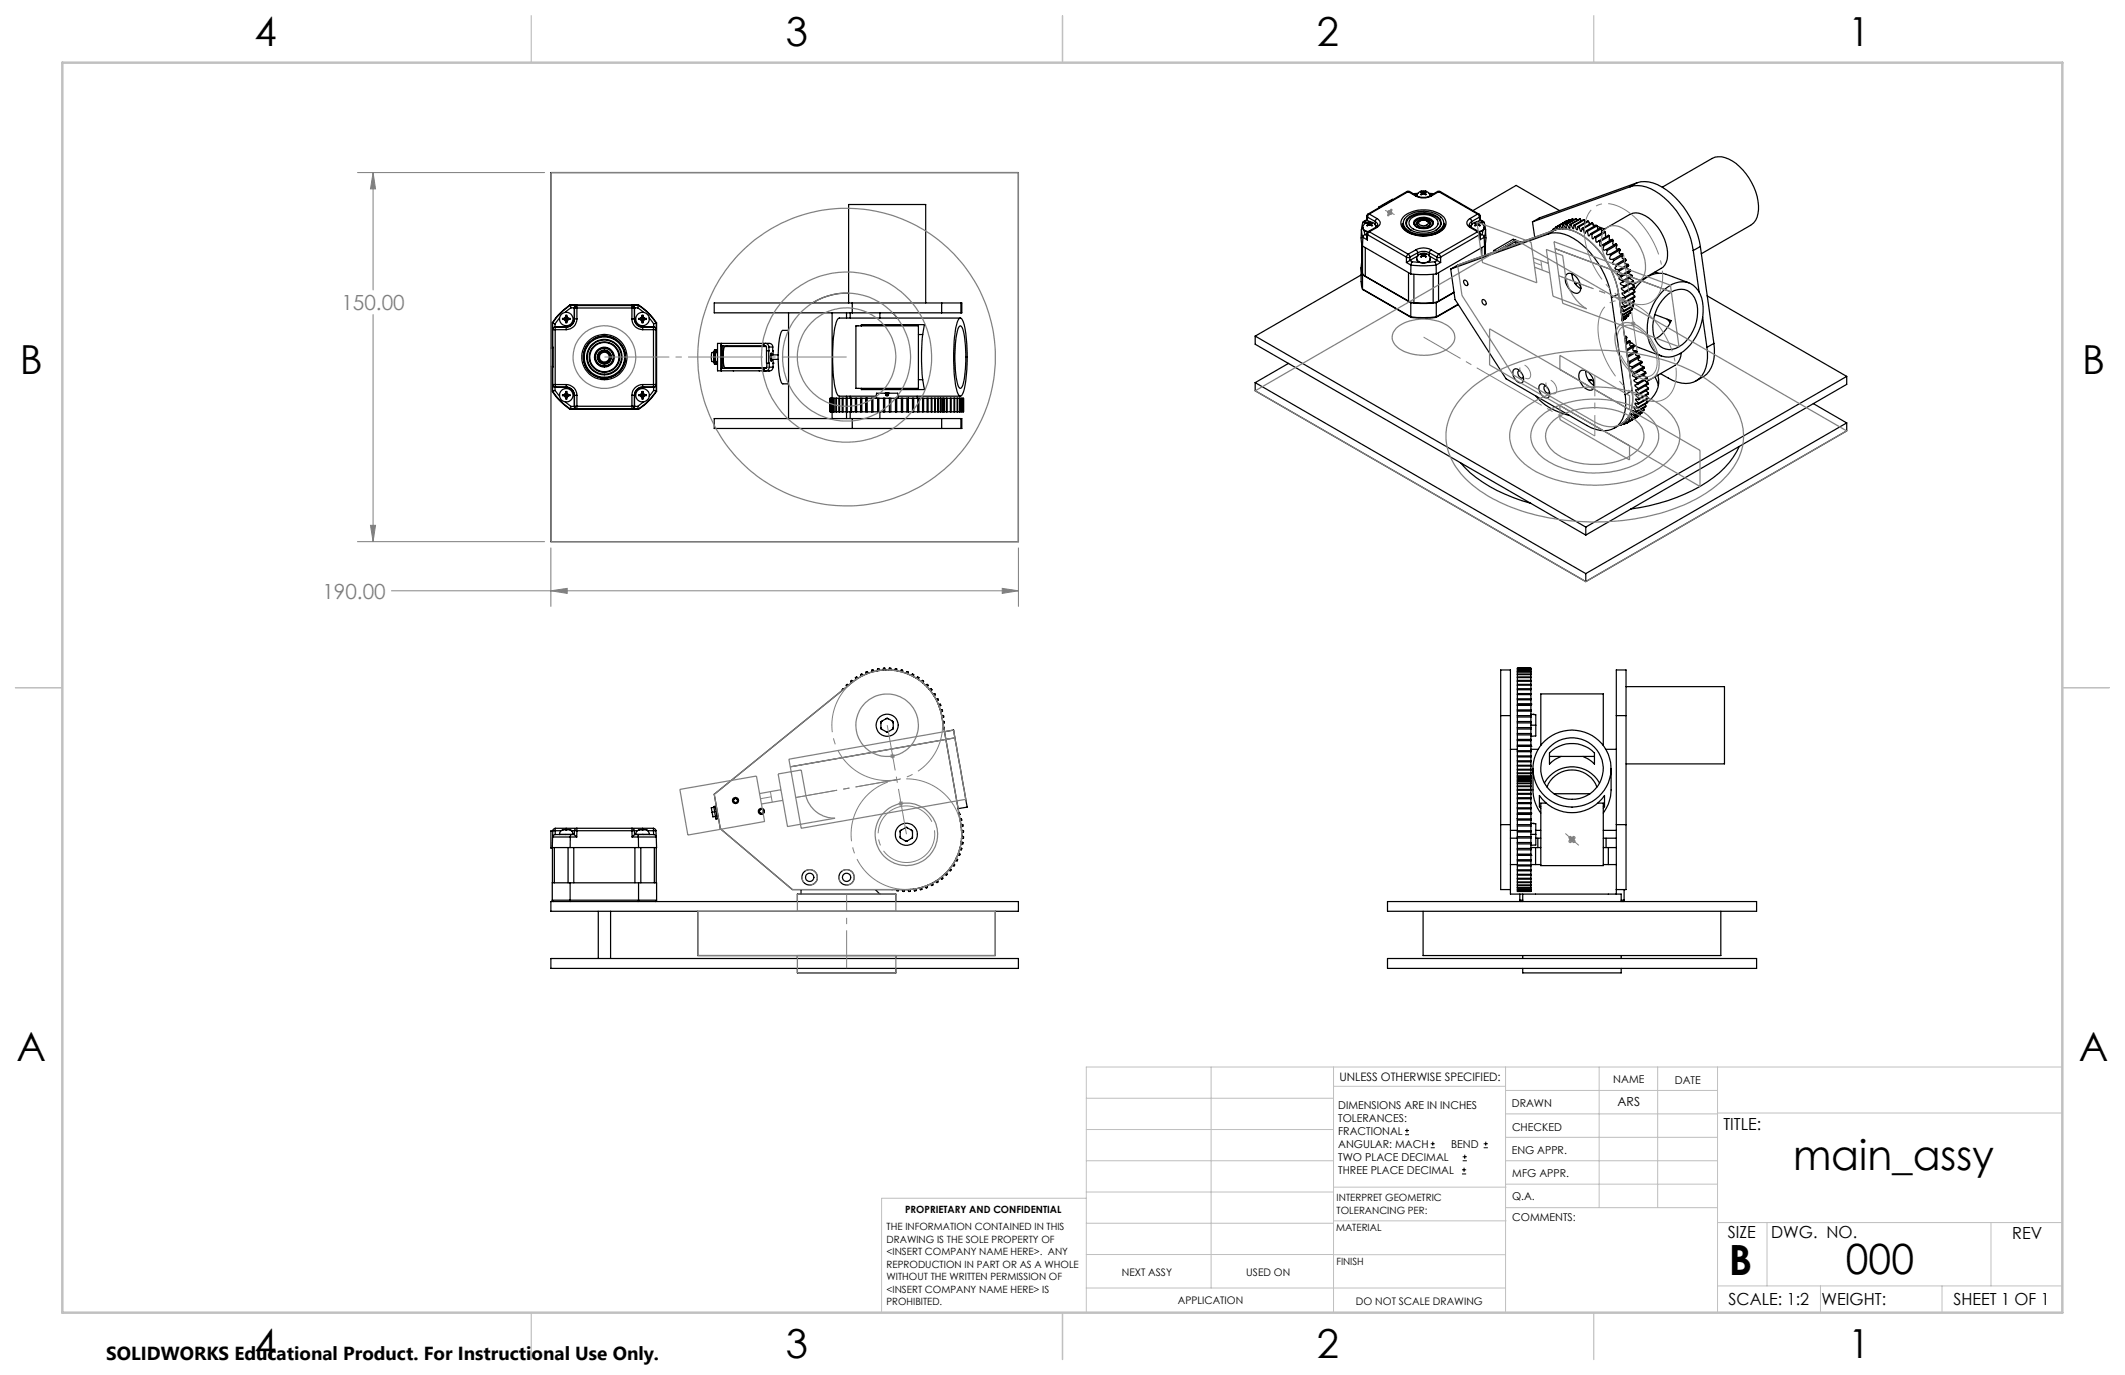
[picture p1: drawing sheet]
<svg xmlns="http://www.w3.org/2000/svg" width="432mm" height="279mm" viewBox="0 0 432 279" stroke-linecap="round" stroke-linejoin="round" font-family="sans-serif">
<defs><g id="words">
<g font-size="8.5">
<text x="364.3" y="237.7">main_assy</text>
<text x="351.3" y="259">B</text>
<text x="375.1" y="258.9">000</text>
</g>
<g font-size="8.1">
<text x="51.7" y="9.3">4</text>
<text x="159.7" y="9.3">3</text>
<text x="267.6" y="9.3">2</text>
<text x="375.6" y="9.3">1</text>
<text x="4" y="76">B</text>
<text x="423.1" y="76">B</text>
<text x="3.3" y="215.7">A</text>
<text x="422.4" y="215.7">A</text>
<text x="51.7" y="276">4</text>
<text x="159.7" y="276">3</text>
<text x="267.6" y="276">2</text>
<text x="375.6" y="276">1</text>
</g>
<g font-size="4.2" fill="#808080">
<text x="69.4" y="63">150.00</text>
<text x="65.5" y="121.6">190.00</text>
</g>
<text font-size="3.8" x="21.6" y="276.3">SOLIDWORKS Educational Product. For Instructional Use Only.</text>
<g font-size="3.4">
<text x="350.2" y="229.5">TITLE:</text>
<text x="351.1" y="251.6">SIZE</text>
<text x="359.9" y="251.6">DWG. NO.</text>
<text x="408.9" y="251.7">REV</text>
<text x="351.2" y="265.2">SCALE: 1:2</text>
<text x="370.1" y="265.3">WEIGHT:</text>
<text x="396.9" y="265.2">SHEET 1 OF 1</text>
</g>
<text font-size="2.5" x="328.7" y="224.8">ARS</text>
<text font-size="2.4" x="272.2" y="219.7">UNLESS OTHERWISE SPECIFIED:</text>
<g font-size="2.2">
<text x="327.8" y="220.1">NAME</text>
<text x="340.3" y="220.2">DATE</text>
<text x="271.9" y="225.3">DIMENSIONS ARE IN INCHES</text>
<text x="271.9" y="227.9">TOLERANCES:</text>
<text x="307.2" y="224.9">DRAWN</text>
<text x="271.9" y="230.6">FRACTIONAL</text>
<text x="271.9" y="233.2">ANGULAR: MACH</text>
<text x="294.9" y="233.2">BEND</text>
<text x="307.3" y="229.8">CHECKED</text>
<text x="271.9" y="235.9">TWO PLACE DECIMAL</text>
<text x="271.9" y="238.5">THREE PLACE DECIMAL</text>
<text x="307.2" y="234.5">ENG APPR.</text>
<text x="307.3" y="239.2">MFG APPR.</text>
<text x="307.3" y="243.9">Q.A.</text>
<text x="307.3" y="248.1">COMMENTS:</text>
</g>
<g font-size="2.1">
<text x="227.9" y="259.2">NEXT ASSY</text>
<text x="253.3" y="259.2">USED ON</text>
<text x="239.3" y="265">APPLICATION</text>
<text x="275.5" y="265.1">DO NOT SCALE DRAWING</text>
</g>
<g font-size="2">
<text x="271.6" y="244.1">INTERPRET GEOMETRIC</text>
<text x="180.2" y="250">THE INFORMATION CONTAINED IN THIS</text>
<text x="183.9" y="246.4">PROPRIETARY AND CONFIDENTIAL</text>
<text x="271.5" y="250.2">MATERIAL</text>
<text x="271.6" y="246.6">TOLERANCING PER:</text>
<text x="180.2" y="252.5">DRAWING IS THE SOLE PROPERTY OF</text>
<text x="180.2" y="255.1">&lt;INSERT COMPANY NAME HERE&gt;. ANY</text>
<text x="180.2" y="257.6">REPRODUCTION IN PART OR AS A WHOLE</text>
<text x="271.5" y="257">FINISH</text>
<text x="180.2" y="260.1">WITHOUT THE WRITTEN PERMISSION OF</text>
<text x="180.2" y="262.6">&lt;INSERT COMPANY NAME HERE&gt; IS</text>
<text x="180.2" y="265.2">PROHIBITED.</text>
</g>
</g></defs>
<g fill="none" stroke="#000" stroke-width=".25">
<path d="M111.9 35.1h95v75h-95zM285.9 38.9h.5M285.9 38.9h.2M285.9 38.9l-7.9 4.6M286.1 38.9l-7.9 4.6M286.1 38.9l1.6 1M286.4 38.9h-.3M286.4 38.9l1.6 .9M287.7 39.9a3.5 3.5 0 0 0 3.1 0M287.9 39.8a1.41 1.41 0 0 1 1.4-1 1.41 1.41 0 0 1 1.3 1M288 39.8l1.1 .3 .9-.1 .5-.2M288 39.8l-.3 .1"/>
<path d="M288 39.4h-.7M288.1 39.3l-.9 .1M288.8 38.9l.2 .1M288.8 38.9l-.2 .1 .3 .1M288.8 38.9v.1M288.9 39.1v.2M288.9 39.3l-.3 .2 .2 .1 .2-.2M288.9 39.1l.2 .1M289 39h.5M289 39.4h.5M289 39l.2 .1M289.1 39.2l-.2 .1"/>
<path d="M289.1 39.2v.2M289.2 39.3l.3 .1M289.2 39.3l-.2 .1M289.2 39.1v.2M289.4 39.2v.2M289.4 39.2l.2 .1M289.5 39l-.3 .1M289.6 39.3l.2 .2-.1 .1-.2-.2M289.6 39.1v.2M289.6 39.1l-.2 .1M289.7 38.9l.1 .1-.2 .1M289.7 38.9l-.2 .1"/>
<path d="M289.7 38.9v.1M290.4 39.3l.9 .1M290.5 39.4h.7M290.5 39.8l.3 .1M292.1 38.9h.5M292.1 38.9h.2M292.1 38.9l-1.6 .9M292.3 38.9l-1.5 1M292.3 38.9l7.9 4.6M292.6 38.9h-.3M292.6 38.9l7.9 4.6M331.2 38a6.5 6.5 0 0 1 6.1 1.4 18.3 18.3 0 0 1 6.8 11.5"/>
<path d="M331.2 38l-19.8 7.1M332.6 37.1a6.5 6.5 0 0 1 6.1 1.5 18.3 18.3 0 0 1 6.8 11.5M332.6 37.1l-1.4 .9M332.6 37.1l-19.8 7.2-1.4 .8M337.8 38l10.1-5.8a3.9 3.9 0 0 1 4.1 .5 11.8 11.8 0 0 1 5.2 10.7 3.2 3.2 0 0 1-1.5 2.4l-10 5.8M172.4 59.6a13.1 13.1 0 0 0-7.3 2M276.6 54.4v2.8l.3 1.5M276.6 55.9l-21.5 12.4M276.7 53.4l-.1 1 .3 1.4M276.7 49.5v4.9l.2 1.1M276.9 58.7l9.8 5.8v-.1M276.9 55.5l.5 .6"/>
<path d="M276.9 55.8l9.8 5.7M276.9 58.7l9.8 5.7M276.9 50v5.5M276.9 55.8v2.9M276.9 50l9.8 5.7M276.9 45.2l-.2 1.4M276.9 46.3v.1a.93 .93 0 0 0 1.1 .7M276.9 48.2l-.3-1.6v1.9l.3 1.5M276.9 46.3a.93 .93 0 0 0 1.1 .8M276.9 48.2v1.8M276.9 48.2l.9 .6M277.2 46.8l.2 .9"/>
<path d="M277.4 47.7l-.3 .1-.2 .4M277.4 45l-.5 .2M277.4 45l-.2 .4M277.4 47.7l.3 .2M277.4 56.1l8.8 5.1M277.4 50.3v5.8M277.7 44.7h.1M277.7 44.7l-.6 .3M277.7 47.5v.9l.1 .4M277.7 47.5l.2 .2M277.7 43.9l.2 .2M277.7 43.9v.8"/>
<path d="M277.8 45.2l.3 .1M277.8 45.2l-.1 .1 .3 .1M277.8 44.7v.1M277.8 45.2v.1M277.8 44.7l-.4 .3M277.8 44.8l.7 .3M277.9 47.7l-.1 1.1M277.9 47.7l7.9 4.5M277.9 44.1l1.6 .9M277.9 44.1l-.1 .7M278 45.4v.2M278 45.6l-.3 .2 .1 .1 .3-.2"/>
<path d="M278 45.4l.2 .1M278 47.1l-.3 .4M278 43.5l-.3 .4M278 47.1h.2M278 43.5h.2M278.1 45.7h.4M278.1 45.3h.4M278.1 45.3l.2 .1M278.2 45.5l-.2 .1M278.2 45.5v.2M278.2 47.1l-.3 .6M278.2 43.5l-.3 .6"/>
<path d="M278.2 47.1l7.9 4.5M278.2 43.5l1.6 .9M278.3 45.6l.2 .1M278.3 45.6l-.2 .1M278.3 45.4v.2M278.4 45.5v.2M278.4 45.5l.3 .1M278.5 45.3l-.2 .1M278.7 45.6l.2 .2-.1 .1-.3-.2M278.7 45.4v.2M278.7 45.4l-.3 .1M278.8 45.2l.1 .1-.2 .1"/>
<path d="M278.8 45.2l-.3 .1M278.8 45.2v.1M279.5 45l-.1 .7 .4 .3M279.5 45l.3 .3 .2 .4M279.6 46.2h.2M279.6 46.2l-1.6 .9M279.6 46.1a1.39 1.39 0 0 0-1.4-1 1.39 1.39 0 0 0-1.3 1.2M279.8 44.4a.95 .95 0 0 1 .7 .9 .95 .95 0 0 1-.7 .9M279.8 44.4l-.3 .6M279.8 46.2l-1.6 .9M279.9 45.7l-.3 .5M280.2 42.1v.1"/>
<path d="M280.2 42.1h.2M283 40.6l-.1-.1-2.7 1.6M285 45.5a2.47 2.47 0 0 0 2.1 2.1 6.2 6.2 0 0 0 6.1-1.1l.2-.4 .1-.6v.1M285 45.9v-.5a2.46 2.46 0 0 0 1.9 2 6.2 6.2 0 0 0 6-.8l.4-.4 .2-.8v.5M285.1 44.2a6.5 6.5 0 0 1 8.3 0 1.92 1.92 0 0 1-.9 3 6.7 6.7 0 0 1-7.4-.8 1.66 1.66 0 0 1 0-2.2zM285.7 44.2a5.7 5.7 0 0 1 7.3 .1 1.61 1.61 0 0 1-.6 2.5 6.2 6.2 0 0 1-6.5-.2 1.55 1.55 0 0 1-.2-2.4zM285.8 52.2l.3 .2 .4-.2M285.8 53.3l.9 .6M285.8 52.2v1.1M286.1 51.6l.4 .6M286.1 51.6l-.3 .6M286.2 55.4v5.8"/>
<path d="M286.3 44.1a5.1 5.1 0 0 1 6.3 .5l.1 .1a1.42 1.42 0 0 1-.8 2 5.5 5.5 0 0 1-5.7-.2 1.43 1.43 0 0 1 .1-2.4zM286.5 52.9h.1M286.5 52.9l-.7 .4M286.5 52.9l.4 .3M286.5 52.2v.7M286.7 55.7l1.9 .1 3.3-.1M286.7 53.9l1.9 .1 3.2-.1M286.7 53.9v1.8M286.7 44.4a4.2 4.2 0 0 1 5.4 .3 1.45 1.45 0 0 1-1.3 2 4 4 0 0 1-4.3-.8 1.16 1.16 0 0 1 .2-1.5zM286.8 46.8a1.51 1.51 0 0 1-1-1.5 1.51 1.51 0 0 1 1.1-1.4 5.1 5.1 0 0 1 5.4 .6 1.45 1.45 0 0 1-.6 2.3M286.9 53.2l-.2 .7M286.9 53.2l1.5 .1"/>
<path d="M287.3 55.7v5.8M287.4 44.8a2.71 2.71 0 0 1 3.8 .1 1.21 1.21 0 0 1-1.3 1.5 2.15 2.15 0 0 1-2.7-1.1zM287.4 45.4v.3M287.7 50.8a3.2 3.2 0 0 1 3.1 0M287.7 50.8l.4 .6M287.7 50.8l-1.6 .8M287.8 44.7a2.5 2.5 0 0 1 3.2 .4 1.29 1.29 0 0 1-1.6 1.3 1.56 1.56 0 0 1-2-1.1zM287.9 52.6a1.39 1.39 0 0 1 1.4-1.2 1.39 1.39 0 0 1 1.3 1.2M287.9 52.6a1.62 1.62 0 0 0 2.6 .3l.1-.2a1.62 1.62 0 0 1-2.6 .3zM287.9 44.6a.82 .82 0 0 0-.5 .8 .82 .82 0 0 0 .5 .8M287.9 45.5v-.1a1.55 1.55 0 0 1 2.7 .1M288 45a1.86 1.86 0 0 1 2.7 .2 1.29 1.29 0 0 1-1.7 1 .87 .87 0 0 1-.9-.3 .87 .87 0 0 1-.1-.9z"/>
<path d="M288 45.5v.2M288.1 51.4a2.62 2.62 0 0 1 2.3 0M288.1 51.4v.6l-1.6 .9M288.1 51.4l-1.6 .8M288.3 45.1a1.28 1.28 0 0 1 2 .2 1.14 1.14 0 0 1-2 0zM288.5 44.9a.57 .57 0 0 0-.5 .5 .57 .57 0 0 0 .4 .6M288.8 51.5l.2 .1M288.8 51.5l-.2 .1 .3 .1M288.8 51.5v.2M288.9 52l-.3 .1 .2 .1 .2-.2M288.9 51.7v.3M288.9 51.7l.2 .1"/>
<path d="M289 52h.5M289 51.6h.5M289 51.6l.2 .2M289.1 51.8v.2M289.1 51.8l-.2 .2M289.2 51.8v.1M289.2 51.9l.3 .1M289.2 51.9l-.2 .1M289.4 51.8v.2M289.4 51.8l.2 .2M289.5 51.6l-.3 .2M289.6 52l.2 .1-.1 .1-.2-.2"/>
<path d="M289.6 51.7v.3M289.6 51.7l-.2 .1M289.7 51.5l.1 .1-.2 .1M289.7 51.5l-.2 .1M289.7 51.5v.2M289.9 44.9l.6 .4-.1 .5-.2 .2M290.4 51.4v.6l1.6 .9M290.4 51.4l1.6 .8M290.5 45.5v.2M290.6 44.6l.4 .4 .1 .4M290.8 50.8l-.4 .6M290.8 50.8l1.5 .8"/>
<path d="M291.1 45.4v.3M291.2 55.7v5.8M291.6 53.2l.2 .7M291.6 53.2l-1.5 .1M291.8 53.9l.1 1.8M292 52.2l.3 .2 .4-.2M292 52.9h.1M292 52.2v.7M292 52.9l.7 .4M292 52.9l-.4 .3M292.3 55.4v5.8M292.3 51.6l-.3 .6"/>
<path d="M292.3 51.6l.4 .6M292.7 53.3l-.9 .6M292.7 52.2v1.1M294.8 54.7l.9 6.2 10.3 16.1 16.4 9.4a5.6 5.6 0 0 0 5.8 .5 5.8 5.8 0 0 0 2.1-5.6l-.1-1.1M295.5 59.4l-3.6 2.1M295.5 59.4l-3.2 1.8M297.4 57a.58 .58 0 0 1 .8 .3 .58 .58 0 0 1-.2 .7l-.5-.4zM298.7 44.4a.95 .95 0 0 0-.6 .9 .95 .95 0 0 0 .6 .9M298.7 44.4l.3 .6M298.7 46.2l1.5 .9M298.9 46.1a1.39 1.39 0 0 1 1.4-1 1.39 1.39 0 0 1 1.3 1.2M298.9 46.2h-.2"/>
<path d="M298.9 46.2l1.6 .9M299 45.7l-.3 .3M299 45a.6 .6 0 0 0-.5 .6 .6 .6 0 0 0 .4 .6M299 45l.1 .7M299.3 42.8l8.8-5.1 8.8 5.1M299.8 45.2l.2 .1M299.8 45.2l-.2 .1 .3 .1M299.8 45.2v.1M299.9 45.4v.2M299.9 45.6l-.3 .2 .2 .1 .2-.2M299.9 45.4l.2 .1M300 45.3h.4"/>
<path d="M300 45.7h.4M300 45.3l.2 .1M300.1 45.5l-.2 .1M300.1 45.5v.2M300.2 45.6l.2 .1M300.2 45.6l-.2 .1M300.2 45.4v.2M300.2 47.1l.4 .6M300.2 43.5l.4 .4v.2M300.2 43.5h.3M300.2 43.5l-1.5 .9M300.2 47.1l-7.9 4.5"/>
<path d="M300.4 45.5v.2M300.4 45.5l.2 .1M300.4 45.3l-.2 .1M300.5 47.1l.3 .4M300.5 43.5l.3 .4M300.5 47.1h-.3M300.6 45.6l.2 .2-.1 .1-.3-.2M300.6 45.4v.2M300.6 45.4l-.2 .1M300.6 47.7l-7.9 4.5M300.6 47.7l.1 1.1M300.6 44.1l-1.6 .9"/>
<path d="M300.6 44.1l.1 .7M300.7 45.2l.1 .1-.2 .1M300.7 45.2l-.3 .1M300.7 44.7v.1M300.7 45.2v.1M300.7 44.8l-.7 .3M300.7 44.7l.4 .3M300.8 47.5v.9l-.1 .4M300.8 47.5l-.2 .2M300.8 43.9l-.2 .2M300.8 43.9v.8M300.8 44.7h-.1"/>
<path d="M300.8 44.7l.6 .3M301.1 50.3v1.8M301.1 47.7l.3 .1 .2 .4M301.1 45l.5 .2M301.1 45l.1 .5M301.1 47.7l-.3 .2M301.3 46.8l-.2 .9M301.6 45.2l.2 1.5M301.6 46.3v.1a.97 .97 0 0 1-1 .7M301.6 46.3a.96 .96 0 0 1-1.1 .8M301.6 48.2l-.9 .6M301.6 48.2l.1 1.8"/>
<path d="M301.7 50l-9.8 5.7M301.7 50v1.9M301.8 49.5v2.3M301.9 46.7l-.1-.1 .1 1.9-.2 1.5M301.9 46.7l-.3 1.5M303.5 50.9l.5 .2M303.5 50.9l.1 .3M304.4 50.9h.1M307.7 49l.2 .1M307.7 49l-3.3 1.9M307.7 49l.9 .4M307.9 49.1l-2.5 1.5"/>
<path d="M307.9 49.1l.1 .5M308 48.8l-.5-.2-4 2.3M308 48.8l-3.6 2.1M308 48.8l-.3 .2M308 48.8l1.1 .4M311.4 45.1l.5 3.1M314.6 47.6a6.5 6.5 0 0 1 6 1.4 18.1 18.1 0 0 1 6.8 11.5M314.6 47.6l-19.8 7.1M315.6 46.7l-.5 .4M315.7 46.5l-.1 .1 .1 .2M315.7 46.5l.3 .3M316 46.7a7.4 7.4 0 0 1 6.9 2.2 18.6 18.6 0 0 1 6 10.8"/>
<path d="M316 46.7l-1.4 .9M316 46.7l-19.8 7.2-1.4 .8M316.2 46.2l-.5 .3M316.7 46.6l-.4-.5h-.1l.1 .6M316.8 45.8l.2 .8M316.9 45.8h-.1M317.5 45.6l.1 .9-.7-.7M317.6 45.6h-.1M318.2 45l-2 1.1M318.2 45.6l.1 .8-.7-.8M318.2 45.6h.2M318.3 55.7a1.58 1.58 0 0 1 2.2 .8 2.75 2.75 0 0 1 .5 2.8 1.36 1.36 0 0 1-2.1-.5 2.65 2.65 0 0 1-.6-3.1z"/>
<path d="M318.4 45.6l.5 .8 .1-.8M318.9 44.7l-2.1 1.1M318.9 44.7l-2 1.1M318.9 44.7l.1 .1M319 45.6h.2M319.2 45.6l.5 .9 .1-.7M319.5 55.6a3.5 3.5 0 0 0 1.7 3.1v-.1M319.6 44.5l-2.1 1.1M319.6 44.5l-2 1.1M319.6 44.5l.1 .2M319.8 45.8h.2M320 45.8l.3 .8 .2 .1 .1-.7"/>
<path d="M320 57.6l.2-.1a.96 .96 0 0 1 1 1M320.3 44.5l-2.1 1.1M320.3 44.5l-1.9 1.1M320.3 44.5l.2 .2M320.6 57.5l-.5 .2M320.6 46l.3 .1M320.9 46.1l.4 .9 .2-.6M321.1 44.5h-.1l-2 1.1M321.1 44.5l-1.9 1.1M321.1 44.5l.2 .4M321.5 46.4l.2 .1M321.7 46.5l.3 .9h.1l.3-.5"/>
<path d="M321.9 44.7l-.1-.1-2 1.2M321.9 44.7l-1.9 1.1M321.9 44.7l.3 .5M322.1 45l.1 .1M322.4 46.9l.1 .1M322.5 47l.3 .9h.1l.3-.4M322.8 45l.2 .5M322.8 45l-.2-.1-2 1.1M322.8 45l-1.9 1.1M322.9 45.4h.2M323.2 47.5l.2 .1M323.4 47.6l.2 .9 .5-.3"/>
<path d="M323.6 45.4l.3 .6M323.6 45.4l-.1-.1-2 1.1M323.6 45.4l-1.9 1.1M323.7 45.7l.5 .1M324.1 48.2l.1 .1M324.2 48.3l.1 .9h.2l.4-.3M324.5 45.9l.2 .7M324.5 45.9l-.2-.1-1.9 1.1M324.5 46l1.5 .5M324.5 45.9l-2 1.1M324.9 48.9l.2 .2M325.1 49.1l.1 .9 .5-.2"/>
<path d="M325.4 46.5l.1 .8M325.4 46.5l-.2-.1-2 1.1M325.4 46.5l-2 1.1M325.4 46.9l5.8-3.3a2.97 2.97 0 0 1 3.1 .3 9.6 9.6 0 0 1 4.5 8.8 2.63 2.63 0 0 1-1.3 1.8l-5.7 3.4M325.7 49.8l.2 .2M325.9 50l-.1 .8 .1 .1 .5-.2M326.2 47.2v.8l.3 .1M326.2 47.2l-.2-.2-1.9 1.2M326.2 47.2l-2 1.1M326.4 50.7l.2 .2M326.6 50.9l-.2 .6 .1 .2h.6M327 48v.7l.2 .2"/>
<path d="M327 48l-.2-.2-1.9 1.1M327 48l-1.9 1.1M327.1 51.7l.2 .2M327.3 51.9l-.2 .7 .1 .1h.6M327.6 48.6l-2.2 1.3M327.6 48.6l.2 .3M327.6 48.6l-1.9 1.2M327.8 52.7l.1 .3M327.8 48.9l-.1 .7 .2 .1 .5-.1M327.8 48.9l-1.9 1.1M327.9 53l-.3 .4 .1 .2 .7 .2M328.4 53.8l.1 .2"/>
<path d="M328.4 49.6l.1 .2M328.4 49.6l-2 1.1M328.5 54l-.3 .5 .7 .4M328.5 49.8l-.1 .8h.7M328.5 49.8l-1.9 1.1M328.9 54.9l.1 .2M328.9 59.7l-1.5 .8M328.9 59.7l2.7 19.7M329 55.1l-.4 .4 .1 .2 .6 .3M329.1 50.6l.1 .2M329.1 50.6l-2 1.1M329.2 56.4h.1"/>
<path d="M329.2 50.8l-.2 .5 .1 .2 .6 .1M329.2 50.8l-1.9 1.1M329.3 56l.1 .2M329.4 56.2l-.4 .4 .7 .5M329.7 57.1v.2M329.7 57.3l-.4 .2v.2l.7 .5M329.7 51.6l.1 .2M329.7 51.6l-1.9 1.1M329.8 51.8l-.2 .7 .7 .1M329.8 51.8l-1.9 1.2M330 58.2v.2M330 58.4l-.5 .1v.2l.6 .6"/>
<path d="M330.1 59.3l.1 .2M330.2 59.5h-.6v.2l.6 .6M330.3 52.6l.1 .3M330.3 52.6l-1.9 1.2M330.4 52.9l-.3 .5 .1 .2 .6 .1M330.4 52.9l-1.9 1.1M330.8 53.7l.1 .3M330.8 53.7l-1.9 1.2M330.9 54l-.3 .5 .7 .4M330.9 55.4l.1 .2 .6 .4M330.9 54l-1.9 1.1M331.2 56.5l.7 .6"/>
<path d="M331.3 54.9v.2M331.3 54.9l-2 1.1M331.3 55.1l-2.1 1.3M331.3 55.1l-1.9 1.1M331.4 57.6l.7 .5M331.6 56l.1 .2-2 1.1M331.6 58.7l.6 .5M331.6 56l-1.9 1.1M331.7 59.7l.5 .5M331.9 57.1v.2l-1.9 1.1M331.9 57.1l-1.9 1.1M332.1 58.1v.3l-1.9 1.1"/>
<path d="M332.1 58.1l-2 1.2M332.2 59.2v.2l-2 1.1M332.2 59.2l-2 1.1M334.9 56.1l.1 .1M336.3 55.3l.7 .2M338.3 58.7a4.6 4.6 0 0 1 5.8-.7 6.6 6.6 0 0 1 1.9 6.4 10.2 10.2 0 0 1-5.4 7.8 3.9 3.9 0 0 1-5.4-2.5 10.7 10.7 0 0 1 3.1-11zM343.2 57.5l-4.6-1.8a4.9 4.9 0 0 0-5.3 1.7l-1.3 1.6M344.1 50.9l1.2 8.4M345.5 50.1l-1.4 .8M345.5 50.1l2.8 19.7M111.9 74.5h.4M111.9 70.7h.4"/>
<path d="M112.2 79.5a12.9 12.9 0 0 0 3.7 3.7M112.2 65.6v5.1M112.2 74.5v5M112.2 65.6l.1 .1M112.2 74.6h.1M112.2 70.5h.1M112.3 70.5v.2M112.3 74.5v.1M112.3 78.2l.2 .4 .3 .1M112.3 65.7l.5 .1M112.3 79.5a13.1 13.1 0 0 0 3.6 3.6M112.3 65.7v1.2"/>
<path d="M112.3 78.2v1.3M112.3 66.9v.1M112.3 79.5h-.1M112.3 67h.5M112.3 78.1h.5M112.3 78.1l.1 .3 .4 .3M112.3 67v11.1M112.3 78.1v.1M112.8 66.4h.1M112.8 66.4l-.3 .1-.2 .4M112.8 79.3l-.5 .2M112.8 79.3l.9 1.2"/>
<path d="M112.8 78.7h2.2M112.8 65.8v.6M112.8 78.7v.6M112.8 66.5a.49 .49 0 0 0-.5 .5M112.8 66.5v.5M112.8 78.1v.6M112.8 78.7h.1M112.8 66.4v.1M112.8 67v11.1M112.8 78.1h2.2M112.8 67h2.2M112.8 66.4h2.2"/>
<path d="M113.7 64.6l-.9 1.2M114.7 64.7h-.4v.2h.4M114.7 64.9l.3 .3M114.7 64.9h.3v.3M115 64.4v-.3h.2v.3M115 64.4l-.3 .3M115 65.2v.4h.2v-.4M115 79.9v-.3h.2v.3M115 79.9l-.3 .3M115 64.4v.3h-.3M115 79.9v.3h-.3M115 78.1a2.17 2.17 0 0 1 2.2 2.2"/>
<path d="M115 66.5v.5M115 78.1v.6M115 78.7a1.69 1.69 0 0 1 1.7 1.6M115 78.7h.1M115 66.4v.1M115.2 64.4l.3 .3M115.2 79.9l.3 .3M115.2 64.4v.3h.3M115.2 79.9v.3h.3M115.5 64.9l-.3 .3M115.5 64.7h.3v.2h-.3M115.5 64.9h-.3v.3"/>
<path d="M115.9 61.9a12.9 12.9 0 0 0-3.7 3.7M115.9 61.9v.1M115.9 61.9h13.9M115.9 62a12.6 12.6 0 0 0-3.6 3.7M115.9 62l.1 .5M115.9 62h1.3M116 62.5l-1.1 1M116 62.5h.7M116.7 62.5h.1M116.7 64.8a1.63 1.63 0 0 1-1.7 1.6M116.7 62.5v.1M116.7 62.5v2.3"/>
<path d="M116.7 64.8h.1M116.7 62.6h.5M116.7 64.8h.5M116.7 64.8a1.69 1.69 0 0 1-1.7 1.7M116.7 62.6v2.2M117.2 62l-.4 .3-.1 .2M117.2 62v.1M117.2 62.1v.5M117.2 62.1l-.4 .2-.1 .3M117.2 64.8a2.17 2.17 0 0 1-2.2 2.2M117.2 62.1h11.2M117.2 62.6h11.2"/>
<path d="M117.2 62.6v2.2M128.4 62.6h.5M128.4 62.1v.5M128.4 62.1l.3 .1 .2 .4M128.4 64.8a2.17 2.17 0 0 0 2.2 2.2M128.4 64.8h.5M128.4 62.6v2.2M128.4 62l.4 .3 .1 .2M128.4 62v.1M128.4 62h1.3M128.9 64.8a1.69 1.69 0 0 0 1.7 1.7M128.9 64.8h.1"/>
<path d="M128.9 62.5h.1M128.9 62.5v2.3M128.9 62.5v.1M128.9 62.5h.7M129.6 62.5l1.2 1M129.7 62a12.2 12.2 0 0 1 3.7 3.7M129.7 62l-.1 .5M129.8 61.9a13.6 13.6 0 0 1 3.6 3.7M129.8 61.9l-.1 .1M130.1 64.7h-.3v.2h.3M130.1 64.9l.4 .3M130.1 64.9h.4v.3"/>
<path d="M130.5 64.4v-.3h.2v.3M130.5 64.4l-.4 .3M130.5 65.2v.4h.2v-.4M130.5 79.9v-.3h.2v.3M130.5 79.9l-.4 .3M130.5 64.4v.3h-.4M130.5 79.9v.3h-.4M130.6 78.1a2.17 2.17 0 0 0-2.2 2.2M130.6 66.5v.5M130.6 78.1v.6M130.6 78.7a1.69 1.69 0 0 0-1.7 1.6M130.6 78.7h.1"/>
<path d="M130.6 78.1h2.2M130.6 67h2.2M130.6 78.7h2.2M130.6 66.4v.1M130.7 64.4l.3 .3M130.7 79.9l.3 .3M130.7 64.4v.3h.3M130.7 79.9v.3h.3M131 64.7h.3v.2h-.3M131 64.9l-.3 .3M131 64.9h-.3v.3M131.9 64.6l.9 1.2"/>
<path d="M132.8 66.5v.5M132.8 67h.5M132.8 66.5a.49 .49 0 0 1 .5 .5M132.8 78.1h.5M132.8 78.1v.6l.4-.3 .1-.3M132.8 67v11.1M132.8 66.4l.3 .1 .3 .4M132.8 66.4h.1M132.8 78.7h.1M132.8 79.3l.6 .2M132.8 79.3l-.9 1.2M132.8 66.4l-2.2 .1"/>
<path d="M132.8 66.4v.1M132.8 65.8v.6M132.8 78.7v.6M133.3 67v11.1M133.3 78.1l.1 .1M133.4 78.2l-.3 .4-.3 .1M133.4 65.7l-.6 .1M133.4 79.5a12.6 12.6 0 0 1-3.7 3.6M133.4 65.7v1.2M133.4 78.2v1.3M133.4 66.9l-.1 .1M133.4 79.5h.1"/>
<path d="M133.4 79.5a13.6 13.6 0 0 1-3.6 3.7M133.4 65.6v13.9M133.4 65.6v.1M145 71.5l.1 .3M145 73.6l.2 .4h.3M145 71.6h-.3l-.2 .9 .1 .9 .4 .1M145 71.5h.3M145 73.6h.3M145.1 73.3l-.1 .3M145.1 71.8v1.5M145.1 71.8h.2M145.1 73.3h.2"/>
<path d="M145.1 71.9v1.3M145.3 71.5v.3M145.3 71.5l.2-.4 .2 .5M145.3 73.3v.3M145.3 71.8l.1 .1M145.4 73.2l-.1 .1M145.5 73.5l.1 .1M145.5 71.1h-.3l-.2 .4M145.5 71.6l-.2 .9 .2 1M145.5 71.6h.3M145.5 73.5h.3M145.6 71.5v.1"/>
<path d="M145.6 71.5l-.1 .1M145.6 71.5h.1M145.6 73.6h.1M145.6 73.5v.1M145.7 73.5l-.2 .5-.2-.4M146.5 70.3h9.1l.2 .1v3.4h.5v.8M146.5 69.8v5.6M146.9 70.3v4.6M147.7 70.3v.1M147.7 74.7v.2M149 75.4h.1M149.9 74.9h.1"/>
<path d="M154.3 75.4h.1M155.1 74.9h.1M155.2 69.8v.5M155.2 74.9v.5M155.3 74.9v.5M155.5 69.8a.72 .72 0 0 1 .7 .7M155.7 70.4h-8.4a5.5 5.5 0 0 0-.3 3.6l.3 .7h8.5M155.8 73.8v.8l-.1 .3h-9.2M156.1 75.4h.1M156.2 71.3v2.5M156.2 70.5h.8M156.2 70.5v.8h-.4"/>
<path d="M156.3 74.6a.72 .72 0 0 1-.7 .8M156.3 74.6h.8M156.7 71.8l.1 .2-.1 .3 .1 .9 .1-.2-.1 .3-.2-.3zM156.7 72.1h1.4M156.7 73h1.4M156.8 71.8a1.31 1.31 0 0 0 0 1.5M157 70.5a.72 .72 0 0 0-.7-.7h-10.5v5.6h10.6a.72 .72 0 0 0 .7-.8M157 70.5l.1 1.6M157.1 73.8h.1M157.1 73v1.6M160.2 78h.1M160.2 67.1h-1.2a7.1 7.1 0 0 0-.8 4.4l-.1 .7a13.3 13.3 0 0 0 .8 5.7l1.3 .1"/>
<path d="M160.2 63.6v21.5M160.2 67.1h.1M169.1 63.6v21.5M172 63.6v1M172.4 61.6v-20h15.7v20M172.8 63.6v1M173.2 61.6h18.1M173.2 63.6h18.1M173.2 61.6v2M173.2 61.6h-28.1v2h28.1M173.9 66.2h12.7v12.7h-12.7zM175 78.9v.3"/>
<path d="M175 66h12.9a36.6 36.6 0 0 0 0 13.2h-12.9M175 66v.2M178.8 63.6v1M179.9 79.9l.2 .5h.3M179.9 79.9h-1.8l-.1 1M179.9 79.9h.1M180 79.9h.2M180 79.9v.5M180.2 79.9h.2M180.2 79.9v.5M180.3 79.9v.5M180.4 79.9h.1"/>
<path d="M180.4 79.9v.5M180.5 79.9h.2M180.5 79.9v.5M180.7 79.9l-.3 .5M180.7 79.9h1.7l.1 1M181.4 63.6l.9 1M186.6 68h.9M186.6 77.2h.9M191.3 61.6v2M191.3 63.6h4M191.3 61.6h4M194.9 64.7l.3-.1a4.8 4.8 0 0 1 1.1 3.2 32.9 32.9 0 0 1-.6 12.1l-.3 .5-.3 .1a4.3 4.3 0 0 1-1-3.1 36.4 36.4 0 0 1 .4-11.9z"/>
<path d="M195 66.3h.3a5.8 5.8 0 0 1 .8 3.3l.1 4.5a11.4 11.4 0 0 1-.8 4.7h-.4a10.9 10.9 0 0 1-.9-5.1l-.1-1.5a15.1 15.1 0 0 1 .8-5.7zM195.2 64.6h-24.7a4.3 4.3 0 0 0-1 3.2 36.4 36.4 0 0 0 .4 11.8l.3 .6 .3 .3h7.5M195.3 61.6h.1v2h-.1M195.3 61.6v2M255.1 68.3v1.7l67.1 38.7M255.1 77.8v1.6l67.1 38.8M255.1 68.3l67.1 38.8M255.1 77.8l67.1 38.8M261.8 73.8l-6.7 4M286.2 61.2l1.1 .3M286.7 64.5l3.1 .2 2.1-.2M286.7 61.5l1.9 .2 3.3-.2"/>
<path d="M286.7 64.4a19.1 19.1 0 0 0 5.2 0M286.7 61.5v2.9M287.3 61.5h3.9M291.9 61.5v2.9M292.3 61.2l-1.1 .3M296.3 61.8l-4.4 2.6M296.3 61.9l-4.5 2.6 .1-.1M301.2 60.9a.71 .71 0 0 1 .7 1 .71 .71 0 0 1-.7-1zM307.5 75.2a.8 .8 0 0 1 1.4 .2 1.9 1.9 0 0 1 .5 2.2 1.23 1.23 0 0 1-1.7-.8 1.85 1.85 0 0 1-.2-1.6zM308.8 75.3l-.2 .1a.95 .95 0 0 0 .8 1.4l.2-.1M313 78.1a1.61 1.61 0 0 1 1.9 1.6 .79 .79 0 0 1-.3 1 .79 .79 0 0 1-1.1-.2 1.91 1.91 0 0 1-.5-2.4zM314.1 78.4h-.2a.97 .97 0 0 0 .8 1.5l.2-.2"/>
<path d="M321.1 75.4a1.58 1.58 0 0 1 2.2 .8l.3 .5a2.06 2.06 0 0 1 0 2.5 2.4 2.4 0 0 1-2.7-2.1 1.77 1.77 0 0 1 .2-1.7zM322.2 75.3a3.3 3.3 0 0 0 1.8 3M322.8 77.3l.2-.1a1.01 1.01 0 0 1 1 1M323.4 77.2l-.5 .2M327.4 60.5l2.8 19.7M329.3 63l.7 .3M329.4 63.4l.3 .5M329.5 64l.2 .1M329.7 65.2l.1-.1zM329.7 63.9v.2M330 63.1v.2M330.1 62.4l-.6-.1 .5 .8"/>
<path d="M330.2 62.3l-.1 .1M330.2 60.3v.2M330.2 60.5h-.6v.2l.6 .6M330.2 61.3v.2M330.2 61.5l-.6-.1 .6 .9M330.4 68.3l.2 .2M330.4 68.3l-.2 .1M330.4 64.5v.2M330.4 68.3l-.3 .2M330.4 64.7l-.8 .5M330.4 64.7l-.8 .4M330.6 68.5v.9l.6-.1"/>
<path d="M330.6 68.5l-.4 .3M330.8 73.4h.3M330.8 63.9l.1 .2M330.9 64.1l-1.3 .8M331.1 73.4l.2 .3M331.2 69.3l.1 .2M331.2 69.3l-.9 .4M331.2 63.2l.1 .3M331.3 73.7l-.4 .5 .1 .2 .6 .1M331.3 69.6l1.6 1 4.7 1.8M331.3 69.5l-.1 .7h.7M331.3 69.5l-1 .5"/>
<path d="M331.3 63.5l-1.7 1.1M331.5 62.4l.2 .4M331.6 79.4a7.5 7.5 0 0 1-1.4 6.2l-2.2 1.4M331.6 61.6l.3 .4M331.6 74.5l.2 .3M331.6 79.4l-1.4 .8M331.7 62.8l-.1 .2-1.9 1.1M331.7 62.8l-2 1.1M331.7 60.7l.4 .4M331.8 74.8l-.4 .4 .7 .5M331.9 70.2l.1 .2M331.9 70.2l-1.4 .8"/>
<path d="M331.9 62v.2l-1.9 1.1M331.9 62l-1.9 1.1M332 76.1h.1M332 70.4l-.2 .5 .1 .3 .6 .1M332 70.4l-1.5 .9M332.1 75.7l.1 .2M332.1 61.1v.2l-2 1.1M332.1 61.1l-1.9 1.2M332.2 60.2v.2l-2 1.1M332.2 75.9l-.5 .4 .7 .5M332.2 60.2l-2 1.1M332.4 76.8l.1 .2"/>
<path d="M332.5 77l-.5 .3 .7 .6M332.5 71.3l.1 .2M332.5 71.3l-1.8 1M332.6 71.5l-.2 .6 .7 .3M332.6 71.5l-1.9 1.1M332.7 77.9l.1 .2M332.8 78.1l-.6 .2 .7 .7M332.9 79v.2M332.9 79.2h-.5v.2l.6 .6M333.1 72.4l.1 .2M333.1 72.4l-2 1M333.2 72.6l-.3 .5 .7 .3"/>
<path d="M333.2 72.6l-1.9 1.1M333.6 73.4l.1 .3M333.6 73.4l-2 1.1M333.7 73.7l-.4 .5 .7 .3M333.7 75v.3l.7 .3M333.7 73.7l-1.9 1.1M334 76.2v.2l.6 .4M334 74.5l.1 .3M334 74.5l-1.9 1.2M334.1 74.8l-2.1 1.3M334.1 74.8l-1.9 1.1M334.2 77.3l.7 .5"/>
<path d="M334.4 78.4l.5 .5M334.4 75.6v.3l-1.9 1.1M334.4 75.6l-2 1.2M334.5 79.4l.5 .5M334.6 76.8l.1 .2-1.9 1.1M334.6 76.8l-1.9 1.1M334.9 77.8v.3l-2 1.1M334.9 77.8l-2 1.2M334.9 78.9l.1 .2-2 1.1M334.9 78.9l-1.9 1.1M335 79.9l-.1 .2-1.9 1.1M335 79.9l-2 1.1"/>
<path d="M336.3 76.6l.7 1.8M336.3 63.9l3.3 1.3a7.5 7.5 0 0 1-3.3 3.7M336.9 76.2a5 5 0 0 1-1.9 5.4l-.7 .6M338.3 60.4a3.8 3.8 0 0 1 5.1-1 5.9 5.9 0 0 1 1.3 6 7.5 7.5 0 0 1-4.9 5.6 3.3 3.3 0 0 1-3.8-3.1 8.8 8.8 0 0 1 2.3-7.5zM338.8 64.9l.6 .6M341.6 71.7a3.2 3.2 0 0 1-1.3 2.6l-5.8 3.3M346 64.5l.9 6.1M346.9 70.6a7.5 7.5 0 0 1-1.5 6.2 4.7 4.7 0 0 1-5.5 .5l-2.5-1.4M346.9 60.1l28.3 16.4M348.3 69.8a7.5 7.5 0 0 1-1.5 6.2l-2.2 1.4M348.3 69.8l-1.4 .8M375.2 76.5l-53 30.6"/>
<path d="M375.2 76.5v1.6l-53 30.6M114.7 80.2h-.4v.2h.4M114.7 80.4l.3 .3M114.7 80.4h.3v.3M114.9 81.7l1.1 .9M115 80.7v.4h.2v-.4M115.5 80.4l-.3 .3M115.5 80.2h.3v.2h-.3M115.5 80.4h-.3v.3M115.9 83.2h13.9M115.9 83.1h13.8M115.9 83.1v.1"/>
<path d="M116 82.6l-.1 .5M116 82.6h.7M116.7 82.6h.1M116.7 82.6l.2 .4h.3M116.7 80.3v2.3M116.7 80.3h.1M116.7 80.3h.5M116.7 82.5h.5M116.7 82.5l.1 .3 .4 .2M116.7 80.3v2.2M116.7 82.5v.1M117.2 82.5v.5"/>
<path d="M117.2 80.3v2.2M117.2 82.5h11.2M128.4 80.3h.5M128.4 82.5h.5M128.4 82.5v.5M128.4 80.3v2.2M128.4 83v.1M128.9 82.5l-.2 .5h-.3M128.9 80.3v2.3M128.9 82.5v.1M128.9 80.3h.1M128.9 82.6l-.2 .4-.3 .1"/>
<path d="M128.9 82.6h.1M128.9 82.6h.7M129.6 82.6l.1 .5M129.7 83.1l.1 .1M130.1 80.2h-.3v.2h.3M130.1 80.4l.4 .3M130.1 80.4h.4v.3M130.5 80.7v.4h.2v-.4M130.8 81.7l-1.2 .9M131 80.4l-.3 .3M131 80.2h.3v.2h-.3M131 80.4h-.3v.3"/>
<path d="M168.7 80.9v2.8M168.8 80.9v2.8M168.9 80.9h-.1v2.8h.1M169 80.9v2.8M169.1 80.9h.2M169.1 83.7h.2M169.5 80.9h-.1v2.8h.1M169.5 80.9h.3M169.5 83.7h.3M169.5 80.9v2.8M170 80.9h-.1v2.8h.1M170 80.9h.4"/>
<path d="M170 80.9v2.8M170 83.7h.4M170.6 83.7h.5M170.6 80.9h-.1v2.8h.1M170.6 80.9h.5M170.6 80.9v2.8M171.3 80.9h.6M171.3 83.7h.6M171.3 80.9h-.2v2.8h.2M171.3 80.9v2.8M172 80.5v.4M172 83.7v1.4"/>
<path d="M172.2 83.7h.6v1.4M172.2 80.9h-.3v2.8h.3M172.2 80.9v2.8M172.8 80.5v.4h-.6M173 80.9h.7M173 83.7h.8M173 80.9h-.1v2.8h.1M173 80.9v2.8M173.2 87.1h18.1M173.2 85.1h18.1M173.2 85.1v2M173.2 85.1h-28.1v2h28.1"/>
<path d="M173.4 83.7h.1M174.1 80.9h.8M174.1 83.7h.8M174.1 80.9h-.3v2.8h.3M174.1 80.9v2.8M174.9 80.9h.2M174.9 83.7h.2M174.9 80.9v2.8M175.1 80.9h.8M175.1 83.7h.8M175.1 80.9v2.8M176 80.9v2.8"/>
<path d="M176 80.9h.1M176 80.9h.2M176 83.7h.2M176.2 80.9h.9M176.2 83.7h.9M176.2 80.9v2.8M177.1 80.9h.3M177.1 83.7h.3M177.1 80.9v2.8M177.4 80.9h.9M177.4 83.7h.9M177.4 80.9v2.8"/>
<path d="M178.3 80.9h.3M178.3 83.7h.3M178.3 80.9v2.8M178.6 80.9h.9M178.6 83.7h.9M178.6 80.9v2.8M178.8 83.7v1.4M179.5 80.9h.3M179.5 83.7h.3M179.5 80.9v2.8M179.8 80.9h.9M179.8 83.7h.9"/>
<path d="M179.8 80.9v2.8M180.7 80.9h.3M180.7 83.7h.3M180.7 80.9v2.8M181 80.9h1M181 83.7h1M181 80.9v2.8M182 80.9h.2M182 83.7h.2M182 80.9v2.8M182.2 80.9h1M182.2 83.7h1"/>
<path d="M182.2 80.9v2.8M182.5 80.5h12.7M183.2 80.9h.2M183.2 83.7h.2M183.2 80.9v2.8M183.4 80.9h.9M183.4 83.7h.9M183.4 80.9v2.8M184.3 80.9h.3M184.3 83.7h.3M184.3 80.9v2.8M184.5 80.9h.1"/>
<path d="M184.6 80.9v2.8M184.6 80.9h.8M184.6 83.7h.8M185.4 80.9h.3M185.4 83.7h.3M185.4 80.9v2.8M185.7 80.9h.8M185.7 83.7h.8M185.7 80.9v2.8M186.4 80.5v.4M186.5 80.9h.2v2.8h-.2M186.5 80.9v2.8"/>
<path d="M186.8 80.9h.7M186.8 83.7h.7M187.5 80.9h.2v2.8h-.2M187.5 80.9v2.8M187.8 80.9h.6M187.8 83.7h.6M188.4 80.9h.2v2.8h-.2M188.4 80.9v2.8M188.7 80.9h.5M188.7 83.7h.5M189.2 80.9h.2v2.8h-.2M189.2 80.9v2.8"/>
<path d="M189.5 83.7h.4M189.5 80.9h.4M189.9 80.9h.2v2.8h-.2M189.9 80.9v2.8M190.2 80.9h.4M190.2 83.7h.4M190.6 80.9h.1v2.8h-.1M190.6 80.9v2.8M190.8 80.9h.3M190.8 83.7h.3M191.1 80.9h.1v2.8h-.1M191.1 80.9v2.8"/>
<path d="M191.2 80.9h.3v2.8h-.2M191.3 85.1v2M191.3 87.1h4M191.3 85.1h4M191.5 80.9v2.8M191.6 80.9h.1v2.8h-.1M191.8 80.9v2.8M191.9 80.9v2.8M192 80.9h.3M192 83.7h.3M192.3 80.9h.2v2.8h-.2M192.3 80.9v2.8"/>
<path d="M192.6 80.9h.5M192.6 83.7h.5M193.1 80.9h.2v2.8h-.2M193.1 80.9v2.8M193.4 80.9h.5M193.4 83.7h.5M193.9 80.9h.1v2.8h-.1M193.9 80.9v2.8M194.1 80.9h.4M194.1 83.7h.4M194.5 80.9h.1v2.8h-.1M194.5 80.9v2.8"/>
<path d="M194.7 80.9h.3M194.7 83.7h.3M195 80.9h.1v2.8h-.1M195 80.9v2.8M195.2 80.9h.2v2.8h-.2M195.3 85.1h.1v2h-.1M195.3 85.1v2M195.4 80.9v2.8M195.5 80.9h.2v2.8h-.2M195.7 80.9v2.8M195.8 80.9v2.8M296.8 94a28.3 28.3 0 0 0 14.2 8.3"/>
<path d="M312.1 80.5a11.9 11.9 0 0 0 6.8 3.9M329.1 86.4h.3M329.3 86.3l.1 .1M329.7 86l.2 .3 .2-.1M329.8 86.1l-.4 .3M330 85.8l.1 .4M330.2 85.6l.4 .4 .1-.1M330.4 85.2l.3 .7M330.5 85.9l-.4 .3M330.6 85.1l.5 .5M330.7 85.9l1.9-1.1-2 1.1M331.3 85.5l-.2 .1"/>
<path d="M331.6 85.1l-.5-.5h-.2l.4 .9M331.8 84.9l-.2 .2M332.1 84.5l-.7-.4 .4 .8M332.2 84.3l-.1 .2M332.4 83.8l-.6-.4-.1 .2 .5 .7M332.5 83.6l-.1 .2M332.7 83l-.7-.3 .5 .9M332.8 82.8l-.1 .2M332.9 82v.1M332.9 82.1l-.5-.2-.2 .1 .6 .8M333 80v.2M333 81.2l-.6-.1 .5 .9"/>
<path d="M333 80.2h-.6v.2l.6 .6M333 81v.2M333.1 84.2l.1 .1M333.2 84.3l-2.1 1.3M333.2 84.3l-1.9 1.2M333.6 83.6l.1 .2M333.7 83.8l-2.1 1.3M333.7 83.8l-1.9 1.1M333.9 82.9l.2 .3M334.1 83.2l-2 1.3M334.1 83.2l-1.9 1.1M334.2 82.2l.2 .3"/>
<path d="M334.4 81.3l.3 .4M334.4 82.5v.2l-2 1.1M334.4 82.5l-1.9 1.1M334.5 80.4l.4 .4M334.7 81.7l-.1 .2-1.9 1.1M334.7 81.7l-1.9 1.1M334.9 80.8v.2l-2 1.1M334.9 80.8l-2 1.2M353.4 90.7a18.2 18.2 0 0 1-8 8.1 38.5 38.5 0 0 1-14 4.6M368.5 82l6.7 3.9M375.2 85.9v1.7l-53 30.6M375.2 85.9l-53 30.7"/>
<path d="M322.2 107.1v1.6M322.2 116.6v1.6M172.5 139.2l-.4-.1-.2 .1 .2 .3M173.4 138.5l-.4-.2-.1 .1 .1 .4M174.4 137.8l-.3-.3-.3 .2 .1 .4M175.4 137.3l-.4-.3-.1 .1v.4M176.5 136.8l-.3-.3-.2 .1v.4M177.6 136.5l-.3-.4-.2 .1v.4M178.8 136.2l-.2-.3h-.2l-.2 .4M180 136.2l-.2-.5h-.2l-.2 .5M180.6 136.1l.1-.4h.2l.3 .5M181.7 136.3l.3-.4h.2l.1 .4"/>
<path d="M182.9 136.5l.3-.4h.1l.1 .5M184 136.8l.3-.3 .3 .1v.4M185.1 137.2l.4-.2 .2 .1-.1 .4M186.1 137.8l.4-.3 .2 .2-.1 .4M187.1 138.5l.4-.2 .2 .1-.2 .5M188 139.2l.5-.1 .1 .1-.2 .5M308.3 139.2v.7M308.3 139.2v-.1h2.8v.1M308.3 138.4v.6M308.3 138.4v-.1h2.8v.1M308.3 137.7v.5M308.3 137.7v-.2h2.8v.2"/>
<path d="M308.3 137.1v-.2h2.8v.2M308.3 136.6v-.1h2.8v.1M308.3 139.2h2.8M308.3 138.4h2.8M308.3 136l2.8-.1v.1M308.3 136.4v-.2h2.8v.2M308.3 137.7h2.8M308.3 137.1h2.8M308.3 136.6v.3M308.3 137.1v.3M308.3 136.6h2.8M308.3 136.1h2.8"/>
<path d="M308.3 135.9h2.8M308.3 135.8h2.8M308.3 135.7h2.8M311.1 139.2v.7M311.1 138.4v.6M311.1 136.6v.3M311.1 137.1v.3M311.1 137.7v.4M330.4 139.5h20v15.7h-20M171.5 140l-.2-.1-.1 .3M179 146.6l1.2-.6h.3l1 .6v1.5l-1.2 .7-1.3-.7zM188.8 140.1l.4-.2 .2 .3-.2 .3"/>
<path d="M189.5 141l.4-.1 .2 .2-.3 .4M190.1 142h.5l.1 .2-.3 .3M190.6 143.1h.5l.1 .2-.4 .4M191 144.2l.5 .1v.2l-.3 .2M191.3 145.3l.4 .1 .1 .3-.4 .2M191.5 146.5l.4 .1v.3l-.3 .1M191.8 147.8v.3M191.9 148.7l1.9-.4 2.7 15.6-1.8 .4M304.9 145.4v-9.3h2v9.3M304.9 145.4h2M304.9 145.4v22.2M306.9 152.3h1.4"/>
<path d="M306.9 145.4v22.2M308.3 143.1h2.8M308.3 151.7h2.8M308.3 146.9v.9M308.3 145.7v.9M308.3 148.1v.9M308.3 146.6v.3M308.3 147.8v.3M308.3 144.5v.9M308.3 149.3v.9M308.3 145.4v.3M308.3 149v.3"/>
<path d="M308.3 143.3v1M308.3 150.5v.9M308.3 144.3v.2M308.3 150.2v.3M308.3 142.2v.8M308.3 151.8v.7M308.3 151.4v.3M308.3 143.1v.2M308.3 152.8v.8M308.3 141.1v.9M308.3 142v.2M308.3 152.5v.3"/>
<path d="M308.3 141.1v-.2h2.8v.2M308.3 153.6v.2h2.8v-.2M308.3 140.2v.6M308.3 153.9v.7M308.3 140.2v-.3h2.8v.3M308.3 154.6v.2h2.8v-.2M308.3 154.9v.6M308.3 155.5v.2h2.8v-.2M308.3 155.8v.5M308.3 156.3v.2h2.8v-.2M308.3 156.6v.5M308.3 157.1v.1h2.8v-.1"/>
<path d="M308.3 157.7v.1h2.8v-.1M308.3 159.8v.5M308.3 159.8v-.1h2.8v.1M308.3 159.2v-.1h2.8v.1M308.3 158.7h2.8M308.3 148.1h2.8M308.3 145.4h2.8M308.3 146.9h2.8M308.3 147.8h2.8M308.3 145.7h2.8M308.3 146.6h2.8M308.3 149h2.8"/>
<path d="M308.3 144.5h2.8M308.3 149.3h2.8M308.3 150.2h2.8M308.3 143.3h2.8M308.3 144.3h2.8M308.3 150.5h2.8M308.3 151.4h2.8M308.3 142.2h2.8M308.3 152.5h2.8M308.3 152.8h2.8M308.3 153.6h2.8M308.3 141.1h2.8"/>
<path d="M308.3 142h2.8M308.3 140.2h2.8M308.3 154.6h2.8M308.3 155.5h2.8M308.3 156.3h2.8M308.3 157.1h2.8M308.3 158.2l2.8-.1v.1M308.3 158.5v-.2h2.8v.2M308.3 157.3v.4M308.3 158.7v.3M308.3 159.2v.4M308.3 157.7h2.8"/>
<path d="M308.3 159.8h2.8M308.3 159.2h2.8M308.3 158.3h2.8M308.3 158h2.8M308.3 157.9h2.8M311.1 146.9v.9M311.1 145.7v.9M311.1 148.1v.9M311.1 146.6v.3M311.1 147.8v.3M311.1 144.5v.9M311.1 149.3v.9"/>
<path d="M311.1 145.4v.3M311.1 149v.3M311.1 143.3v1M311.1 150.5v.9M311.1 144.3v.2M311.1 150.2v.3M311.1 142.2v.8M311.1 143.1h.1M311.1 151.7h.1M311.1 151.8v.7M311.1 151.4v.3M311.1 143.1v.2"/>
<path d="M311.1 152.8v.8M311.1 141.1v.9M311.1 142v.2M311.1 152.5v.3M311.1 140.2v.7M311.1 153.9v.7M311.1 154.9v.6M311.1 155.8v.5M311.1 145.1l.5 .1M311.1 152.3h1.5M311.1 156.6v.5M311.1 157.3v.4"/>
<path d="M311.1 158.7v.3M311.1 159.2v.4M311.1 159.8v.5M311.1 147.4h1M311.5 156.2v4.7a7.9 7.9 0 0 0 1.6 4.3M311.6 145.2h.1M311.6 145.2h.5v2.2M312.1 147.4v2.1l-1 .1M313.1 151.5v-10.5h12.7v10.5M313.4 151.1a7.9 7.9 0 0 1 12-.1 7.9 7.9 0 0 1-1.9 11.9 7.9 7.9 0 0 1-10.1-1.6 7.9 7.9 0 0 1 0-10.2zM313.8 159.1a6.4 6.4 0 0 1 11.2 0M314.3 159.9a5.5 5.5 0 0 1 5.1-3.4 5.5 5.5 0 0 1 5.1 3.4"/>
<path d="M314.9 153.7h9.1M317.2 153.7a6 6 0 0 0-2.3 1.6v-2.3a6.4 6.4 0 0 1 9.1 0v2.3a6.3 6.3 0 0 0-2.3-1.6M326.3 152.3h2.1M327.4 156.2l-.1 4.7a7.5 7.5 0 0 1-1.5 4.3M328.4 145.4v-9.3h2v9.3M328.4 145.4v22.2M328.4 145.4h2M330.4 145.4v22.2M112.2 172.2h3.7M112.3 172.2v7.2M112.3 170.1h3.6M112.3 170.1l-.1 2.1"/>
<path d="M112.3 168.8h.5M112.3 168.8h-.4v3.5l.3-.1M112.3 168.8v1.3M112.6 172.2v7.2M112.8 168.3v.5M112.8 168.3l-.3 .2-.2 .3M112.8 168.8h1.2M112.8 168.3h2.2M112.8 168.8v.8M113.7 169.6h2.3M113.7 169.6h-1l-.4 .5M113.7 169.5h2.8"/>
<path d="M113.7 169.5v.1M114.3 168.6a1.01 1.01 0 0 0-.6 .9M114.3 168.6h.1M115 168.6h-.7M115 168.6h.2M115 168.6h.1M115 168.3h2.2M115 168.3v.3M115.2 168.6h.1M115.2 168.6h.6M115.4 172.2v7.2M115.8 168.6a.97 .97 0 0 1 .7 .9"/>
<path d="M115.8 168.6h.1M115.9 179.4h-3.7v3.5M115.9 179.4h13.9M115.9 179.4v3.5M115.9 172.2h13.9M115.9 170.1v2.1M115.9 170.1h1.3M116 169.6l-.1 .5M116 169.6h.7M116.1 168.8h.6M116.5 169.5v.1M116.6 172.2v7.2"/>
<path d="M116.7 169.6l.5 .5M116.7 168.8h.5M116.7 168.8v.8M117.2 168.3v.5M117.2 168.3l-.3 .1-.2 .4M117.2 168.8v1.3M117.2 168.8h11.2M117.2 168.3h11.2M128.4 168.8h.5M128.4 168.3v.5M128.4 168.3l.4 .2 .1 .3M128.4 168.3h2.2"/>
<path d="M128.4 168.8v1.3M128.4 170.1h1.3M128.9 168.8h.6M128.9 168.8v.8M128.9 169.6l-.5 .5M128.9 169.6h.7M129 172.2v7.2M129.2 169.5h2.7M129.2 169.5v.1M129.6 169.6h2.3M129.6 169.6l.1 .5M129.7 170.1h3.6"/>
<path d="M129.7 170.1l.1 2.1M129.8 179.4h3.6v3.5M129.8 179.4v3.5M129.8 168.6a.97 .97 0 0 0-.6 .9M129.8 168.6h.1M130.2 172.2v7.2M130.5 168.6h.2M130.5 168.6h-.7M130.5 168.6h.1M130.6 168.3v.3M130.6 168.3h2.2M130.7 168.6h.1"/>
<path d="M130.7 168.6h.6M131.3 168.6a.97 .97 0 0 1 .6 .9M131.3 168.6h.1M131.6 168.8h1.2M131.9 169.6h.9M131.9 169.5v.1M132.8 168.8h.5M132.8 168.3v.5M132.8 168.3l.3 .1 .2 .4M132.8 168.8v.8M132.8 169.6l.3 .1 .2 .4M133 172.2v7.2"/>
<path d="M133.3 168.8v1.3M133.3 170.1l.1 2.1h-3.6M133.3 172.2v7.2M144.7 165.1l.2 .9 .5-.1M145.1 164l-.6 .1 .2 1M145.1 161.4l28.1-22.8a11.3 11.3 0 0 1 18.1 6.8l4 22.2a11.3 11.3 0 0 1-11.1 13.2h-23.2l-14.6-12.4zM145.2 165l-.5 .1M145.3 163.9l.5 2.4-.3 .1-.5-2.5M145.3 163.9h-.3M145.6 164h-.3M145.7 164.9h-.2M145.9 165.8h-.2"/>
<path d="M149.7 162.3h-.4l-.2 .2M149.7 162.3a.46 .46 0 0 1 .2 .7 .46 .46 0 0 1-.7 .1 .46 .46 0 0 1-.1-.6M149.7 162.3a.41 .41 0 0 1 .1 .6 .41 .41 0 0 1-.6 .1 .41 .41 0 0 1-.1-.5M155 164.5h-.3l-.3 .1M155 164.5a.46 .46 0 0 1 .1 .7 .46 .46 0 0 1-.6 .1 .46 .46 0 0 1-.1-.7M155 164.5a.41 .41 0 0 1 0 .6 .41 .41 0 0 1-.5 .1 .41 .41 0 0 1-.1-.6M182.9 168.8l1.4-.7 1.1 .7v1.5l-1.2 .7-1.2-.7zM188.5 179.9l-.1 .5h-.2l-.3-.3M189.5 179.4v.4l-.2 .2-.3-.3M190.5 178.8l.1 .4-.1 .1-.5-.2M191.5 178l.1 .5-.1 .1-.5-.2M192.3 177.3l.2 .4-.2 .1-.4-.1"/>
<path d="M193.1 176.4l.2 .4-.2 .2-.4-.2M193.7 175.4l.3 .4-.1 .1h-.5M194.3 174.3l.3 .4-.1 .2h-.5M194.8 173.3l.3 .4-.1 .1h-.4M194.8 165.2l.3 .3-.2 .1M195.1 166.4h.3v.2l-.3 .3M195.1 172.2l.3 .2v.2l-.5 .1M195.2 167.5l.5 .1v.2l-.4 .3M195.3 171l.4 .2v.3l-.5 .1M195.3 168.7l.5 .1v.3l-.4 .1M195.4 169.8l.4 .2v.3l-.5 .1M304.9 167.6v13.2h2"/>
<path d="M304.9 167.6h2M306.9 167.6v13.2M306.9 168.7h1.4M306.9 170.3h1.4M306.9 175.7h1.4M308.3 165.2h2.8M308.3 173.8h2.8M308.3 169.1v.9M308.3 167.9v.9M308.3 170.3v.9M308.3 168.8v.3M308.3 170v.3"/>
<path d="M308.3 166.7v.9M308.3 171.5v.9M308.3 167.6v.3M308.3 171.2v.3M308.3 165.5v.9M308.3 172.7v.9M308.3 166.4v.3M308.3 172.4v.3M308.3 164.4v.7M308.3 173.9v.8M308.3 165.2v.3M308.3 173.6v.2"/>
<path d="M308.3 174.9v.9M308.3 163.3v.8M308.3 164.1v.3M308.3 174.7v.2M308.3 163.3v-.2h2.8v.2M308.3 175.8v.2h2.8v-.2M308.3 162.3v.7M308.3 176.1v.6M308.3 176.7v.3h2.8v-.3M308.3 162.3v-.2h2.8v.2M308.3 161.4v.6M308.3 177.1v.6"/>
<path d="M308.3 161.4v-.2h2.8v.2M308.3 177.7v.1h2.8v-.1M308.3 160.6v.5M308.3 177.9v.6M308.3 160.6v-.2h2.8v.2M308.3 178.5v.1h2.8v-.1M308.3 178.8v.4M308.3 179.2v.2h2.8v-.2M308.3 179.8v.2h2.8v-.2M308.3 168.8h2.8M308.3 167.6h2.8M308.3 179.5v.3"/>
<path d="M308.3 169.1h2.8M308.3 170h2.8M308.3 167.9h2.8M308.3 170.3h2.8M308.3 171.2h2.8M308.3 166.7h2.8M308.3 171.5h2.8M308.3 172.4h2.8M308.3 165.5h2.8M308.3 166.4h2.8M308.3 172.7h2.8M308.3 173.6h2.8"/>
<path d="M308.3 164.4h2.8M308.3 174.7h2.8M308.3 174.9h2.8M308.3 175.8h2.8M308.3 163.3h2.8M308.3 164.1h2.8M308.3 162.3h2.8M308.3 176.7h2.8M308.3 161.4h2.8M308.3 177.7h2.8M308.3 160.6h2.8M308.3 178.5h2.8"/>
<path d="M308.3 179.2h2.8M308.3 179.8h2.8M311 172.2h1.5M311.1 169.1v.9M311.1 167.9v.9M311.1 170.3v.9M311.1 168.8v.3M311.1 170v.3M311.1 166.7v.9M311.1 171.5v.9M311.1 167.6v.3M311.1 171.2v.3"/>
<path d="M311.1 165.5v.9M311.1 172.7v.9M311.1 166.4v.3M311.1 172.4v.3M311.1 164.4v.7M311.1 165.2h.1M311.1 173.8h.1M311.1 173.9v.8M311.1 165.2v.3M311.1 173.6v.2M311.1 174.9v.9M311.1 163.3v.8"/>
<path d="M311.1 164.1v.3M311.1 174.7v.2M311.1 162.3v.7M311.1 176v.7M311.1 161.4v.6M311.1 177.1v.6M311.1 160.6v.5M311.1 177.9v.6M311.1 167.3h.5M311.1 175.7h2M311.1 178.8v.4M311.1 179.5v.3"/>
<path d="M311.1 169.5h1M311.6 167.3h.1M311.6 167.3l.5 .1v2.1M312 172.2v3.5M312.1 169.5v2.2l-1 .1M312.1 168.7h1M312.1 170.3h1M312.5 172.2h.6M312.5 170.3v1.9M312.8 163.9v-2.3a8 8 0 0 0 13.2 0v2.3M312.8 163.9l.3 .4M312.8 163.9h.3"/>
<path d="M314.2 163.2h-1.1v12.7h12.7v-12.7h-1.1M315.8 161.3h7.3M325.8 172.2h.6M325.8 168.7h2.6M325.8 170.3h2.6M325.8 175.7h2.6M325.8 163.9h.2M326 163.9l-.2 .4M326.4 172.2h2M326.4 170.3v1.9M326.8 172.2v3.5M328.4 167.6v13.2"/>
<path d="M328.4 167.6h2M330.4 167.6v13.2h-2M111.9 183.2h95v2h-95zM111.9 194.8h95v2h-95zM112.2 182.9l.3 .3M112.2 182.9h3.7M115.9 182.9l.1 .3M115.9 182.9h13.9M121.6 185.2v9.6M124.1 185.2v9.6M129.8 182.9h3.6M129.8 182.9l-.1 .3"/>
<path d="M133.4 182.9l-.2 .3M141.8 185.2v9h60.4v-9M162 196.8v.9h20v-.9M162 194.2v.6M162.8 181.7h-.8v1.5M162.8 181.7h16M162.8 180.8v.9M177.9 180.8l.9 .9M178.8 181.7h3.2v1.5M181.3 180.8h.1M182 194.2v.6M182.2 180.8v.2h.3l.1-.2"/>
<path d="M183.3 180.8l.2 .4h.2l.2-.4M185 180.7l-.1 .5h-.3l-.1-.4M186.2 180.6l-.1 .4h-.3l-.2-.3M187.4 180.3l-.2 .5h-.2l-.2-.4M281.9 183.2h75v2h-75zM281.9 194.8h75v2h-75zM289.2 185.2v9h60.5v-9M306.9 180.8v.9h21.5M308.3 180.3v.1h2.8v-.1M308.3 180.5v.2h2.8v-.2M308.3 180.9v.1l2.8-.1M308.3 180.1v.2"/>
<path d="M308.3 180.3h2.8M308.3 180.8h2.8M308.3 181h2.8M308.3 181.1h2.8M308.3 181.2h2.8M308.8 182.9l.3 .3M308.8 182.9h.6M308.8 181.7v1.2M309.4 196.8v.9h20v-.9M309.4 181.7v1.5M309.4 194.2v.6M311.1 180.1v.2"/>
<path d="M311.1 181.1h.1M328.4 181.7h1v1.5M328.4 180.8v.9M329.4 182.9h.6M329.4 194.2v.6M330 182.9l-.2 .3M330 180.8v2.1"/>
<circle cx="115.1" cy="64.8" r="1.38"/>
<circle cx="122.8" cy="72.6" r="1.88"/>
<circle cx="122.8" cy="72.6" r="2.01"/>
<circle cx="122.8" cy="72.6" r="4.3"/>
<circle cx="122.8" cy="72.6" r="3.1"/>
<circle cx="122.8" cy="72.6" r="4.2"/>
<circle cx="122.8" cy="72.6" r="1.31"/>
<circle cx="122.8" cy="72.5" r="3.5"/>
<circle cx="122.8" cy="72.6" r="1.44"/>
<circle cx="122.8" cy="72.6" r="1.82"/>
<circle cx="122.8" cy="72.6" r="3.6"/>
<circle cx="122.8" cy="72.6" r="1.25"/>
<circle cx="122.8" cy="72.6" r="2.97"/>
<circle cx="122.8" cy="72.6" r="1"/>
<circle cx="122.8" cy="72.6" r="4.6"/>
<circle cx="122.8" cy="72.6" r="4.1"/>
<circle cx="130.6" cy="64.8" r="1.38"/>
<circle cx="115.1" cy="80.3" r="1.36"/>
<circle cx="130.6" cy="80.3" r="1.37"/>
<circle cx="180.3" cy="147.4" r="2.26"/>
<circle cx="319.4" cy="156.1" r="6.3"/>
<circle cx="149.4" cy="162.7" r=".62"/>
<circle cx="154.7" cy="164.9" r=".62"/>
<circle cx="164.5" cy="178.3" r="1.57"/>
<circle cx="164.5" cy="178.3" r=".84"/>
<circle cx="172" cy="178.3" r=".84"/>
<circle cx="172" cy="178.3" r="1.58"/>
<circle cx="184.2" cy="169.5" r="2.25"/>
</g>
<g fill="none" stroke="#000" stroke-width=".2">
<path d="M285.5 230.6h.8M285.5 229.7h.8M285.9 229.3v.9M290.7 233.2h.8M290.7 232.4h.8M291.1 232v.8M297.1 238.5h.8M297.1 237.7h.8M297.2 235.9h.9M297.2 235.1h.9M297.5 237.3v.8M297.6 234.6v.9"/>
<path d="M301.5 233.2h.8M301.5 232.4h.8M301.9 232v.8"/>
</g>
<g fill="none" stroke="#808080" stroke-width=".2">
<path d="M72.6 35.1h38.1M75.8 35.1l.5 3.3h-1zM75.8 35.1v23.8M281.9 43.2h1M282 42.8l.8 .7M282.4 42.7v1M282.8 42.8l-.8 .7M330.2 57.2h1M330.3 56.8l.7 .8M330.7 56.7v1M331 56.8l-.7 .8M75.8 63.9v46.2"/>
<path d="M331.4 65.8h1M331.5 65.4l.7 .7M331.9 65.3v1M332.2 65.4l-.7 .7M72.6 110.1h38.1M75.3 106.8h1l-.5 3.3zM111.9 111.3v11.9M203.7 119.6l3.2 .5-3.2 .5zM206.9 111.3v11.9M79.6 120.1h127.3M111.9 120.1l3.4-.5v1zM180.9 153.6h1"/>
<path d="M181 153.3l.7 .7M181.4 153.1v1M181.7 153.3l-.7 .7M182.6 163.3h1M182.7 162.9l.7 .7M183.1 162.8v1M183.4 162.9l-.7 .7M318.9 170.6h1M319.1 170.2l.7 .8M319.4 170.1v1M319.8 170.2l-.7 .8"/>
</g>
<g fill="none" stroke="#808080" stroke-width=".25">
<path d="M111.9 35.1h95v75h-95zM282.6 43.2a.18 .18 0 0 1 .2 .1 .18 .18 0 0 1-.1 .2 .18 .18 0 0 1-.2-.1zM296.2 53.9l19.8-7.2a7.2 7.2 0 0 1 6.4 1.7 18.5 18.5 0 0 1 6.5 11.3l2.7 19.7a6.8 6.8 0 0 1-1.8 6.5 5.1 5.1 0 0 1-5.7-.1l-16.7-9.6-10.3-16.2zM300.1 45.1l11 4.1 1.2 8.3-11.1-4.2zM311.6 52.4l3 1.2M311.8 54.3l3.1 1.2M316 50.5l1.5 11.1 23.7 8.8-1.6-11.1M316 50.5l23.6 8.8M316 50.5l-.2-1.4 23.6 8.9 .2 1.3M318.1 56.2a9.4 9.4 0 0 0 4.3 6.6l-6.8-2.6-1.4-9.5 3.3 1.2 .6 4.3M326.1 46.6a2.97 2.97 0 0 1 4.2 .1 9.6 9.6 0 0 1 4 8.6 2.58 2.58 0 0 1-4.2 1.7 9.4 9.4 0 0 1-4.6-9.1zM255.1 79.4l53-30.6 67.1 38.8-53 30.6z"/>
<path d="M283.6 66.8a9.1 9.1 0 0 1 11.2-.1 2.57 2.57 0 0 1-.7 4.2 9.7 9.7 0 0 1-10.2-.4 2.42 2.42 0 0 1-.3-3.7zM302.7 66.8l42.7 24.7v7.3l-42.7-24.6zM317 72.2l14.1 8.2v2.9l-14.1-8.2zM329.2 66a3.4 3.4 0 0 1 4.3 .8 9.4 9.4 0 0 1 3.5 8.2 2.6 2.6 0 0 1-4.1 1.7 9.7 9.7 0 0 1-4.7-8.9l.4-1.1zM297.7 80a32.4 32.4 0 0 1 17.5-8.1 48 48 0 0 1 28.9 3.6 19.2 19.2 0 0 1 9.5 9.3 11.1 11.1 0 0 1-2.5 11.6 28.9 28.9 0 0 1-14.5 8.1 48.8 48.8 0 0 1-32-2.5 19.8 19.8 0 0 1-9.9-9.1 10.9 10.9 0 0 1 2.3-12.1zM309.4 83.3a22.4 22.4 0 0 1 14.8-4.7 22.3 22.3 0 0 1 14.4 4.6 6.6 6.6 0 0 1 2.2 7.9 13.4 13.4 0 0 1-8.4 6.3 27.1 27.1 0 0 1-21.1-2 8.5 8.5 0 0 1-4.5-6.6 7.1 7.1 0 0 1 2.6-5.5zM312.6 85.1a15.9 15.9 0 0 1 11.2-4 17 17 0 0 1 11.2 3.5 5.1 5.1 0 0 1-.2 8.3 18.6 18.6 0 0 1-14 3 13.5 13.5 0 0 1-8.7-4.3 4.8 4.8 0 0 1 .5-6.5zM315.2 85.9a12.9 12.9 0 0 1 10.1-3 10.5 10.5 0 0 1 8.1 3.7 3.9 3.9 0 0 1-1.5 5.6 15.2 15.2 0 0 1-13.3 1.3 6.3 6.3 0 0 1-4.5-4.4 3.9 3.9 0 0 1 1.1-3.2zM317 82.4v2.9l14.1 8.2v-2.9M158.1 157.3l4.7-.8 .9 4.8a6 6 0 0 0 6 5l-9.7 1.7zM191.3 145.4a11.2 11.2 0 0 0-18.1-6.8l-28.1 22.8 1.3 7 14.6 12.4h23.2a11.2 11.2 0 0 0 11.1-13.2l-4-22.2M194 149.9l2.3 12.5-33.5 5.9-2.2-12.5"/>
<path d="M194 149.9l-33.4 5.9M194 149.9l-.2-1.6-33.5 6 .3 1.5M138.1 160.4l15.6-2.7 1.7 9.2-15.6 2.8zM158.7 160.5l-4.4 .8M159.1 162.6l-4.4 .8M141.8 185.2h60.4v9h-60.4zM162 185.2v-3.5h20v3.5M162 194.2v3.5h20v-3.5"/>
<circle cx="282.2" cy="43.6" r=".2"/>
<circle cx="282.2" cy="43" r=".2"/>
<circle cx="282.7" cy="42.7" r=".2"/>
<circle cx="122.8" cy="72.5" r="6.4"/>
<circle cx="172" cy="72.6" r="13"/>
<circle cx="172" cy="72.6" r="17.3"/>
<circle cx="172" cy="72.6" r="30.2"/>
<circle cx="172" cy="72.6" r="10"/>
<circle cx="180.3" cy="147.4" r="6.4"/>
<circle cx="184.2" cy="169.5" r="6.4"/>
<circle cx="319.1" cy="170.2" r=".24"/>
<circle cx="319.1" cy="170.9" r=".23"/>
<circle cx="319.8" cy="170.2" r=".24"/>
<circle cx="319.8" cy="170.9" r=".24"/>
</g>
<path d="M191 144.1a11.2 11.2 0 0 0-18.7-4.6 11.2 11.2 0 0 0 4.8 18.7 11.2 11.2 0 0 0 14.2-13.2l-.3-.9M194.9 166.2a11.2 11.2 0 0 0-18.7-4.6 11.2 11.2 0 0 0 4.8 18.7 11.2 11.2 0 0 0 14.2-13.2l-.3-.9" fill="none" stroke="#808080" stroke-width=".2" stroke-dasharray="15.2 1.3 1.3 1.3" stroke-dashoffset=".9" stroke-linecap="butt"/>
<path d="M189.7 167.8a5.8 5.8 0 0 0-9.6-2.3 5.8 5.8 0 0 0 2.6 9.6 5.8 5.8 0 0 0 7.1-6.9l-.1-.4" fill="none" stroke="#808080" stroke-width=".2" stroke-dasharray="15.2 1.3 1.3 1.3" stroke-dashoffset="-.9" stroke-linecap="butt"/>
<path d="M166 177.8a1.56 1.56 0 0 0-2.6-.6 1.56 1.56 0 0 0 .7 2.6 1.56 1.56 0 0 0 2-1.8l-.1-.2M173.5 177.8a1.56 1.56 0 0 0-2.6-.6 1.56 1.56 0 0 0 .7 2.6 1.56 1.56 0 0 0 2-1.8l-.1-.2" fill="none" stroke="#808080" stroke-width=".2" stroke-dasharray="15.2 1.3 1.3 1.3" stroke-dashoffset="12.2" stroke-linecap="butt"/>
<path d="M337.5 53.3a17.3 17.3 0 0 0-8.5-11.3 4.5 4.5 0 0 0-6.1 1.3 10.6 10.6 0 0 0 .1 9 15.8 15.8 0 0 0 8.7 9.3 4.4 4.4 0 0 0 6-3.9l.1-1.9-.3-2.5M340.3 73a17.3 17.3 0 0 0-8.6-11.3 4.5 4.5 0 0 0-6.1 1.3 10.6 10.6 0 0 0 .2 9 15.8 15.8 0 0 0 8.6 9.3 4.4 4.4 0 0 0 6.1-3.9l.1-1.9-.3-2.5" fill="none" stroke="#808080" stroke-width=".2" stroke-dasharray="15.2 1.3 1.3 1.3" stroke-dashoffset="-1.7" stroke-linecap="butt"/>
<path d="M336.6 72.2a8.2 8.2 0 0 0-5.2-6.1 2.32 2.32 0 0 0-2.8 2.6 8.5 8.5 0 0 0 5.1 7.8 2.32 2.32 0 0 0 3-2.6l-.1-1.7" fill="none" stroke="#808080" stroke-width=".2" stroke-dasharray="15.2 1.3 1.3 1.3" stroke-dashoffset="2.6" stroke-linecap="butt"/>
<path d="M311 75.8a1.73 1.73 0 0 0-1.9-1.6 1.85 1.85 0 0 0 .9 2.6 .75 .75 0 0 0 .9-.1 .75 .75 0 0 0 .1-.9M316.3 78.8a1.73 1.73 0 0 0-1.8-1.6 1.85 1.85 0 0 0 .8 2.7 .75 .75 0 0 0 .9-.1 .75 .75 0 0 0 .1-1" fill="none" stroke="#808080" stroke-width=".2" stroke-dasharray="15.2 1.3 1.3 1.3" stroke-dashoffset="13.2" stroke-linecap="butt"/>
<g fill="none" stroke="#808080" stroke-width=".2" stroke-dasharray="15.2 1.3 1.3 1.3" stroke-linecap="butt">
<path d="M282.2 43.6v-.6M282.7 43.3l-.5-.3M282.7 42.7l-.5 .9M282.7 43.3l-.5 .3M282.7 43.3v-.6M282.7 42.7l-.5 .3M283.4 43.6l-2-.9M313.1 52.9l.3 2M313.2 53.9l-1.5-.6M156.5 160.8l.4 2.2M156.7 161.9l-2.1 .4M319.1 170.9v-.7"/>
<path d="M319.8 170.9l-.7-.7M319.8 170.2l-.7 .7M319.8 170.9h-.7M319.8 170.9v-.7M319.8 170.2h-.7M320.8 171.8l-2.7-2.4"/>
</g>
<path d="M180.3 147.4l3.9 22.1" fill="none" stroke="#808080" stroke-width=".2" stroke-dasharray="15.2 1.3 1.3 1.3" stroke-dashoffset="5.9" stroke-linecap="butt"/>
<path d="M161.7 162.1l20.5-3.7" fill="none" stroke="#808080" stroke-width=".2" stroke-dasharray="15.2 1.3 1.3 1.3" stroke-dashoffset="6.7" stroke-linecap="butt"/>
<path d="M172 196.7v-15" fill="none" stroke="#808080" stroke-width=".2" stroke-dasharray="15.2 1.3 1.3 1.3" stroke-dashoffset="7.5" stroke-linecap="butt"/>
<path d="M172 72.5h-49.2" fill="none" stroke="#808080" stroke-width=".2" stroke-dasharray="15.2 1.3 1.3 1.3" stroke-dashoffset="2.1" stroke-linecap="butt"/>
<path d="M324.1 88.6l-34.8-20.1" fill="none" stroke="#808080" stroke-width=".2" stroke-dasharray="15.2 1.3 1.3 1.3" stroke-dashoffset="6.6" stroke-linecap="butt"/>
<path d="M329.9 51.6l2.8 19.7" fill="none" stroke="#808080" stroke-width=".2" stroke-dasharray="15.2 1.3 1.3 1.3" stroke-dashoffset="7.2" stroke-linecap="butt"/>
<path d="M316.8 56l14.5 5.5" fill="none" stroke="#808080" stroke-width=".2" stroke-dasharray="15.2 1.3 1.3 1.3" stroke-dashoffset="7.7" stroke-linecap="butt"/>
<path d="M324.1 88.6v-12.3" fill="none" stroke="#808080" stroke-width=".2" stroke-dasharray="15.2 1.3 1.3 1.3" stroke-dashoffset="11" stroke-linecap="butt"/>
<g fill="none" stroke="#c0c0c0" stroke-width=".2">
<path d="M246.1 216.8v44.9M271 216.8v49.9M305.9 216.8v49.9M324.9 216.8v28.6M336.8 216.8v28.6M349 216.8v49.9M419.1 216.8h-198.4v49.9M220.7 235.9h50.3M220.7 229.5h50.3M220.7 223.2h50.3M271 220.7h34.9M305.9 231.1h43.1"/>
<path d="M305.9 226.3h43.1M305.9 221.6h43.1M305.9 235.9h43.1M349 226.2h70.1M220.7 248.6h50.3M220.7 242.2h50.3M220.7 254.9h50.3M220.7 243.5h-41.6v23.2M271 255h34.9M271 248.1h35M271 241.2h35M305.9 240.6h43.1"/>
<path d="M306 245.4h43M349 248.4h70.1M359.1 248.4v12.9M404.6 248.4v12.9M220.7 261.7h85.2M349 261.3h70.1M369.9 261.3v5.4M394.6 261.3v5.4"/>
</g>
<path d="M108 3.2v9.5M215.9 3.2v9.5M323.8 3.2v9.5M3.1 139.7h9.6M419.1 139.7h9.5M108 266.7v9.6M215.9 266.7v9.6M323.8 266.7v9.6" fill="none" stroke="#c0c0c0" stroke-width=".25"/>
<path d="M12.7 12.7h406.4v254h-406.4z" fill="none" stroke="#c0c0c0" stroke-width=".5"/>
<path d="M203.7 119.6l3.2 .5-3.2 .5zM111.9 120.1l3.4-.5v1zM75.8 35.1l.5 3.3h-1zM75.3 106.8h1l-.5 3.3z" fill="#808080"/>
<use href="#words"/>
</svg>
